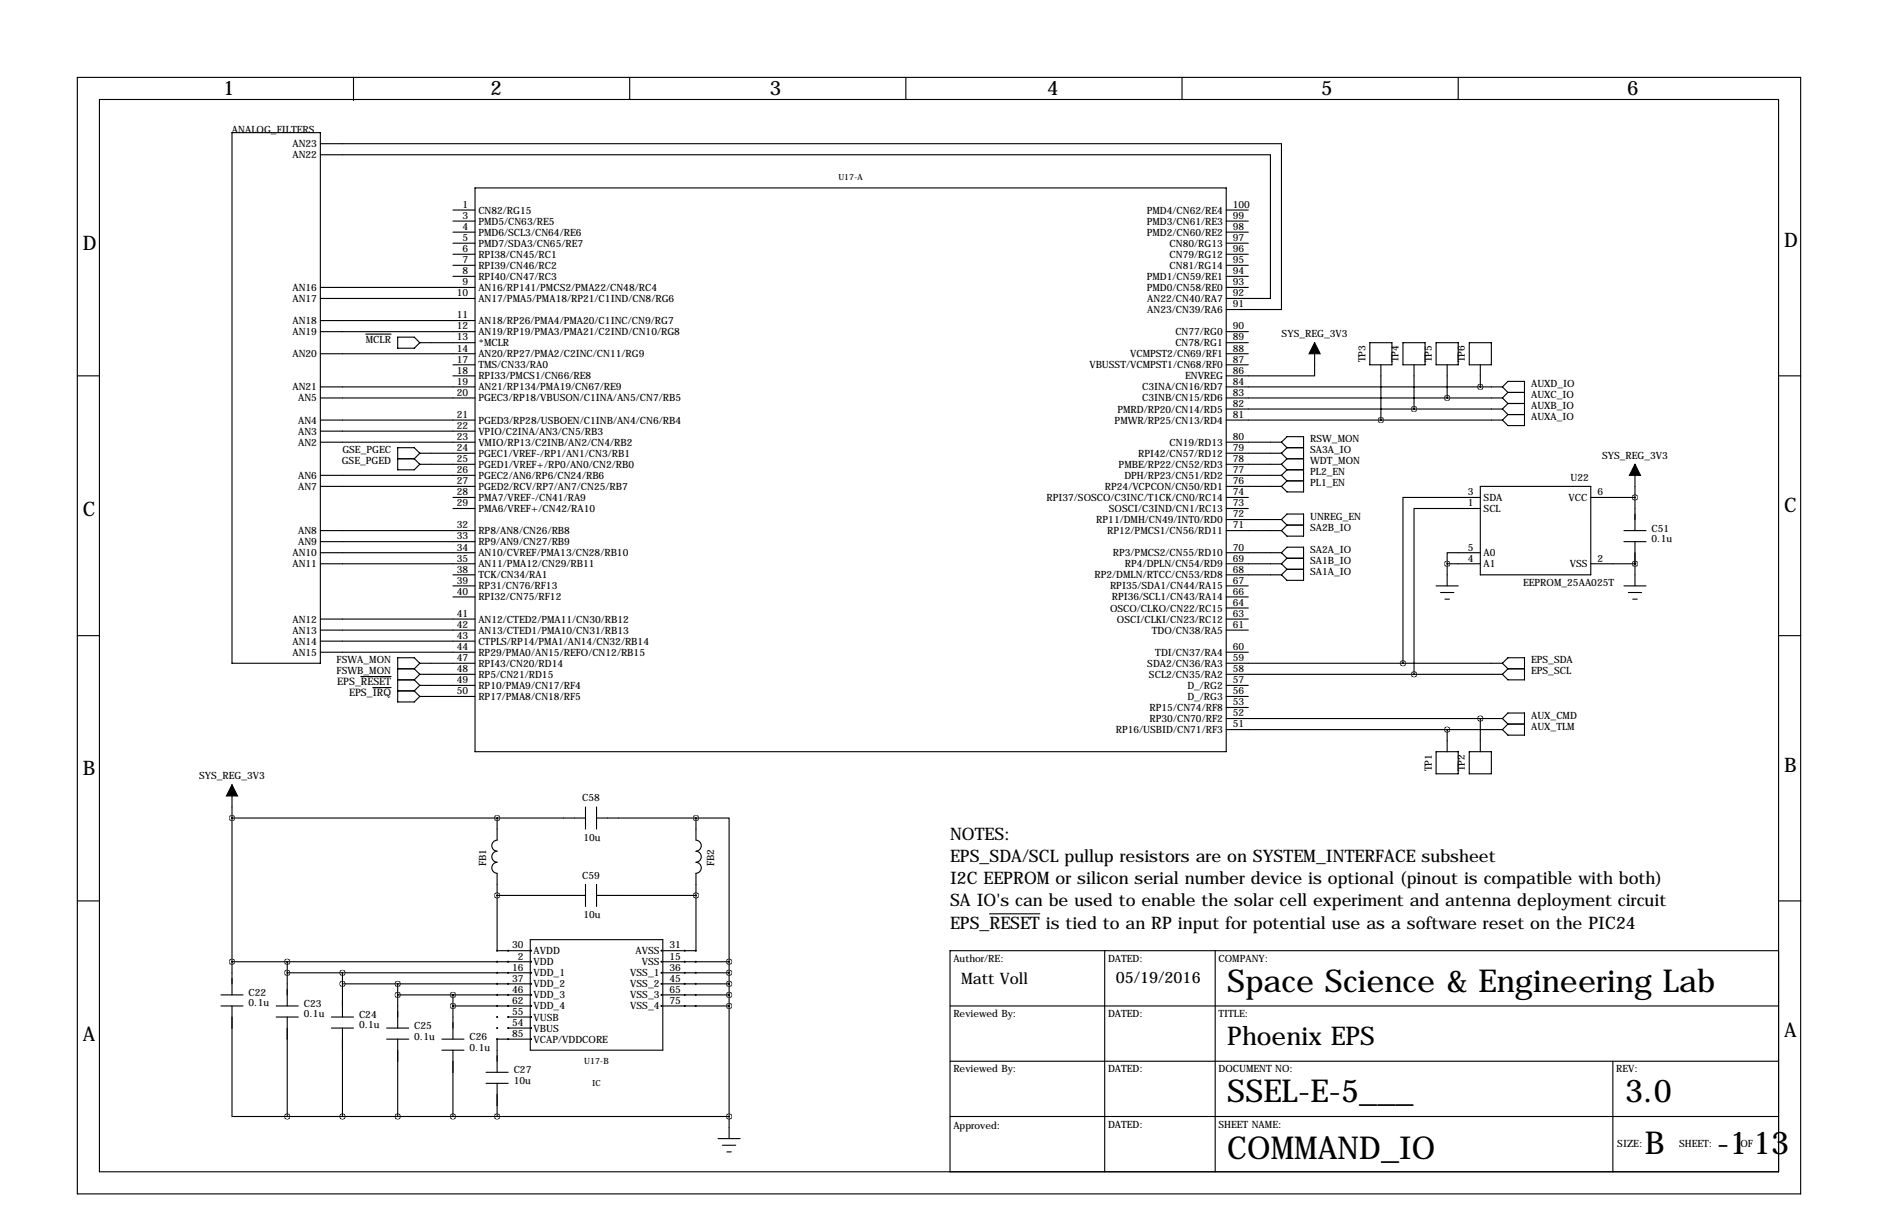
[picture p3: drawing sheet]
<svg xmlns="http://www.w3.org/2000/svg" width="432mm" height="279mm" viewBox="0 0 432 279" stroke-linecap="round" stroke-linejoin="round" font-family="sans-serif">
<defs><g id="words">
<g font-size="7.3">
<text x="282.2" y="227.8">Space Science &amp; Engineering Lab</text>
<text x="282.2" y="253.2">SSEL-E-5___</text>
<text x="373.6" y="253.2">3.0</text>
<text x="282.2" y="266.2">COMMAND_IO</text>
<text x="378.2" y="265.2">B</text>
<text x="394.7" y="265.2">-1</text>
<text x="403.1" y="265.2">13</text>
</g>
<text font-size="5.9" x="282.2" y="240.1">Phoenix EPS</text>
<g font-size="4.6">
<text x="51.3" y="21.9">1</text>
<text x="112.8" y="21.9">2</text>
<text x="177" y="21.9">3</text>
<text x="240.8" y="21.9">4</text>
<text x="303.8" y="21.9">5</text>
<text x="374.1" y="21.9">6</text>
<text x="19" y="57.5">D</text>
<text x="410.2" y="56.7">D</text>
<text x="19" y="118.5">C</text>
<text x="410.2" y="117.7">C</text>
<text x="19" y="178.1">B</text>
<text x="410.2" y="177.4">B</text>
<text x="19" y="239.1">A</text>
<text x="410.2" y="238.3">A</text>
</g>
<g font-size="4">
<text x="218.4" y="193">NOTES:</text>
<text x="218.4" y="203.2">I2C EEPROM or silicon serial number device is optional (pinout is compatible with both)</text>
<text x="218.4" y="198.1">EPS_SDA/SCL pullup resistors are on SYSTEM_INTERFACE subsheet</text>
<text x="218.4" y="208.3">SA IO's can be used to enable the solar cell experiment and antenna deployment circuit</text>
<text x="218.4" y="213.4">EPS_RESET is tied to an RP input for potential use as a software reset on the PIC24</text>
</g>
<g font-size="3.6">
<text x="221" y="226.1">Matt Voll</text>
<text x="256.5" y="225.8">05/19/2016</text>
</g>
<g font-size="2.4">
<text x="77.6" y="157.5">EPS_RESET</text>
<text x="80.3" y="160">EPS_IRQ</text>
</g>
<g font-size="2.3">
<text x="53.3" y="30.5">ANALOG_FILTERS</text>
<text x="67.2" y="33.8">AN23</text>
<text x="67.2" y="36.4">AN22</text>
<text x="106.4" y="47.8">1</text>
<text x="283.5" y="47.8">100</text>
<text x="106.4" y="50.3">3</text>
<text x="106.4" y="52.8">4</text>
<text x="110" y="49.1">CN82/RG15</text>
<text x="110" y="51.6">PMD5/CN63/RE5</text>
<text x="263.7" y="51.6">PMD3/CN61/RE3</text>
<text x="263.7" y="49.1">PMD4/CN62/RE4</text>
<text x="283.5" y="52.8">98</text>
<text x="283.5" y="50.3">99</text>
<text x="106.4" y="55.4">5</text>
<text x="106.4" y="57.9">6</text>
<text x="110" y="54.1">PMD6/SCL3/CN64/RE6</text>
<text x="110" y="56.7">PMD7/SDA3/CN65/RE7</text>
<text x="110" y="59.2">RPI38/CN45/RC1</text>
<text x="263.7" y="54.1">PMD2/CN60/RE2</text>
<text x="268.9" y="56.7">CN80/RG13</text>
<text x="268.9" y="59.2">CN79/RG12</text>
<text x="283.5" y="55.4">97</text>
<text x="283.5" y="57.9">96</text>
<text x="106.4" y="63">8</text>
<text x="106.4" y="60.5">7</text>
<text x="106.4" y="65.5">9</text>
<text x="110" y="64.3">RPI40/CN47/RC3</text>
<text x="110" y="61.8">RPI39/CN46/RC2</text>
<text x="263.7" y="64.3">PMD1/CN59/RE1</text>
<text x="268.9" y="61.8">CN81/RG14</text>
<text x="283.5" y="65.5">93</text>
<text x="283.5" y="63">94</text>
<text x="283.5" y="60.5">95</text>
<text x="67.2" y="66.8">AN16</text>
<text x="67.2" y="69.4">AN17</text>
<text x="105.1" y="68.1">10</text>
<text x="110" y="69.4">AN17/PMA5/PMA18/RP21/C1IND/CN8/RG6</text>
<text x="110" y="66.8">AN16/RP141/PMCS2/PMA22/CN48/RC4</text>
<text x="263.7" y="66.8">PMD0/CN58/RE0</text>
<text x="263.8" y="71.9">AN23/CN39/RA6</text>
<text x="263.8" y="69.4">AN22/CN40/RA7</text>
<text x="283.5" y="70.6">91</text>
<text x="283.5" y="68.1">92</text>
<text x="67.2" y="74.5">AN18</text>
<text x="67.2" y="77">AN19</text>
<text x="105.1" y="73.2">11</text>
<text x="105.1" y="75.7">12</text>
<text x="110" y="74.5">AN18/RP26/PMA4/PMA20/C1INC/CN9/RG7</text>
<text x="110" y="77">AN19/RP19/PMA3/PMA21/C2IND/CN10/RG8</text>
<text x="270.2" y="77">CN77/RG0</text>
<text x="283.5" y="75.7">90</text>
<text x="294.7" y="77.5">SYS_REG_3V3</text>
<text x="67.2" y="82.1">AN20</text>
<text x="84.1" y="78.7">MCLR</text>
<text x="105.1" y="78.2">13</text>
<text x="105.1" y="83.3">17</text>
<text x="105.1" y="80.8">14</text>
<text x="110" y="79.5">*MCLR</text>
<text x="110" y="82.1">AN20/RP27/PMA2/C2INC/CN11/RG9</text>
<text x="259.8" y="82.1">VCMPST2/CN69/RF1</text>
<text x="270.2" y="79.5">CN78/RG1</text>
<text x="283.5" y="83.3">87</text>
<text x="283.5" y="80.8">88</text>
<text x="283.5" y="78.2">89</text>
<text x="313.9" y="83.3" transform="rotate(-90 313.9 83.3)">TP3</text>
<text x="321.6" y="83.3" transform="rotate(-90 321.6 83.3)">TP4</text>
<text x="329.2" y="83.3" transform="rotate(-90 329.2 83.3)">TP5</text>
<text x="336.8" y="83.3" transform="rotate(-90 336.8 83.3)">TP6</text>
<text x="67.2" y="89.7">AN21</text>
<text x="105.1" y="88.4">19</text>
<text x="105.1" y="85.9">18</text>
<text x="110" y="84.6">TMS/CN33/RA0</text>
<text x="110" y="89.7">AN21/RP134/PMA19/CN67/RE9</text>
<text x="110" y="87.2">RPI33/PMCS1/CN66/RE8</text>
<text x="250.5" y="84.6">VBUSST/VCMPST1/CN68/RF0</text>
<text x="262.6" y="89.7">C3INA/CN16/RD7</text>
<text x="272.5" y="87.2">ENVREG</text>
<text x="283.5" y="85.9">86</text>
<text x="283.5" y="88.4">84</text>
<text x="352" y="88.9">AUXD_IO</text>
<text x="68.5" y="92.2">AN5</text>
<text x="105.1" y="90.9">20</text>
<text x="110" y="92.2">PGEC3/RP18/VBUSON/C1INA/AN5/CN7/RB5</text>
<text x="256.9" y="94.8">PMRD/RP20/CN14/RD5</text>
<text x="262.6" y="92.2">C3INB/CN15/RD6</text>
<text x="283.5" y="90.9">83</text>
<text x="283.5" y="93.5">82</text>
<text x="352" y="94">AUXB_IO</text>
<text x="352" y="91.4">AUXC_IO</text>
<text x="68.5" y="99.9">AN3</text>
<text x="68.5" y="97.3">AN4</text>
<text x="105.1" y="101.1">23</text>
<text x="105.1" y="98.6">22</text>
<text x="105.1" y="96">21</text>
<text x="110" y="99.9">VPIO/C2INA/AN3/CN5/RB3</text>
<text x="110" y="97.3">PGED3/RP28/USBOEN/C1INB/AN4/CN6/RB4</text>
<text x="256.3" y="97.3">PMWR/RP25/CN13/RD4</text>
<text x="283.5" y="101.1">80</text>
<text x="283.5" y="96">81</text>
<text x="301.2" y="101.6">RSW_MON</text>
<text x="352" y="96.5">AUXA_IO</text>
<text x="68.5" y="102.4">AN2</text>
<text x="78.6" y="106.7">GSE_PGED</text>
<text x="78.7" y="104.1">GSE_PGEC</text>
<text x="105.1" y="103.6">24</text>
<text x="105.1" y="106.2">25</text>
<text x="110" y="102.4">VMIO/RP13/C2INB/AN2/CN4/RB2</text>
<text x="110" y="104.9">PGEC1/VREF-/RP1/AN1/CN3/RB1</text>
<text x="110" y="107.5">PGED1/VREF+/RP0/AN0/CN2/RB0</text>
<text x="257.2" y="107.5">PMBE/RP22/CN52/RD3</text>
<text x="261.7" y="104.9">RPI42/CN57/RD12</text>
<text x="268.9" y="102.4">CN19/RD13</text>
<text x="283.5" y="106.2">78</text>
<text x="283.5" y="103.6">79</text>
<text x="301.2" y="104.1">SA3A_IO</text>
<text x="301.2" y="106.7">WDT_MON</text>
<text x="368.3" y="105.4">SYS_REG_3V3</text>
<text x="68.5" y="110">AN6</text>
<text x="68.5" y="112.6">AN7</text>
<text x="105.1" y="108.7">26</text>
<text x="105.1" y="111.3">27</text>
<text x="105.1" y="113.8">28</text>
<text x="110" y="110">PGEC2/AN6/RP6/CN24/RB6</text>
<text x="110" y="112.6">PGED2/RCV/RP7/AN7/CN25/RB7</text>
<text x="254" y="112.6">RP24/VCPCON/CN50/RD1</text>
<text x="258.5" y="110">DPH/RP23/CN51/RD2</text>
<text x="283.5" y="108.7">77</text>
<text x="283.5" y="113.8">74</text>
<text x="283.5" y="111.3">76</text>
<text x="301.2" y="111.8">PL1_EN</text>
<text x="301.2" y="109.2">PL2_EN</text>
<text x="337.5" y="113.8">3</text>
<text x="361.1" y="110.5">U22</text>
<text x="367.3" y="113.8">6</text>
<text x="105.1" y="116.3">29</text>
<text x="110" y="117.6">PMA6/VREF+/CN42/RA10</text>
<text x="110" y="115.1">PMA7/VREF-/CN41/RA9</text>
<text x="240.6" y="115.1">RPI37/SOSCO/C3INC/T1CK/CN0/RC14</text>
<text x="255" y="117.6">SOSCI/C3IND/CN1/RC13</text>
<text x="283.5" y="116.3">73</text>
<text x="283.5" y="118.9">72</text>
<text x="301.2" y="119.4">UNREG_EN</text>
<text x="337.5" y="116.3">1</text>
<text x="341.1" y="117.6">SCL</text>
<text x="341.1" y="115.1">SDA</text>
<text x="360.7" y="115.1">VCC</text>
<text x="68.5" y="122.7">AN8</text>
<text x="68.5" y="125.3">AN9</text>
<text x="105.1" y="124">33</text>
<text x="105.1" y="121.4">32</text>
<text x="110" y="125.3">RP9/AN9/CN27/RB9</text>
<text x="110" y="122.7">RP8/AN8/CN26/RB8</text>
<text x="252.1" y="120.2">RP11/DMH/CN49/INT0/RD0</text>
<text x="254.6" y="122.7">RP12/PMCS1/CN56/RD11</text>
<text x="283.5" y="121.4">71</text>
<text x="301.2" y="121.9">SA2B_IO</text>
<text x="379.7" y="122.2">C51</text>
<text x="379.7" y="124.5">0.1u</text>
<text x="67.2" y="127.8">AN10</text>
<text x="67.2" y="130.3">AN11</text>
<text x="105.1" y="131.6">38</text>
<text x="105.1" y="126.5">34</text>
<text x="105.1" y="129">35</text>
<text x="110" y="127.8">AN10/CVREF/PMA13/CN28/RB10</text>
<text x="110" y="130.3">AN11/PMA12/CN29/RB11</text>
<text x="255.9" y="127.8">RP3/PMCS2/CN55/RD10</text>
<text x="258.6" y="130.3">RP4/DPLN/CN54/RD9</text>
<text x="283.5" y="129">69</text>
<text x="283.5" y="126.5">70</text>
<text x="283.5" y="131.6">68</text>
<text x="301.2" y="127">SA2A_IO</text>
<text x="301.2" y="129.5">SA1B_IO</text>
<text x="337.5" y="129">4</text>
<text x="337.5" y="126.5">5</text>
<text x="341.1" y="130.3">A1</text>
<text x="341.1" y="127.8">A0</text>
<text x="360.9" y="130.3">VSS</text>
<text x="367.3" y="129">2</text>
<text x="105.1" y="136.7">40</text>
<text x="105.1" y="134.1">39</text>
<text x="110" y="132.9">TCK/CN34/RA1</text>
<text x="110" y="138">RPI32/CN75/RF12</text>
<text x="110" y="135.4">RP31/CN76/RF13</text>
<text x="251.7" y="132.9">RP2/DMLN/RTCC/CN53/RD8</text>
<text x="255.2" y="135.4">RPI35/SDA1/CN44/RA15</text>
<text x="255.6" y="138">RPI36/SCL1/CN43/RA14</text>
<text x="283.5" y="136.7">66</text>
<text x="283.5" y="134.1">67</text>
<text x="301.2" y="132.1">SA1A_IO</text>
<text x="350.2" y="134.7">EEPROM_25AA025T</text>
<text x="67.2" y="143">AN12</text>
<text x="105.1" y="141.7">41</text>
<text x="110" y="143">AN12/CTED2/PMA11/CN30/RB12</text>
<text x="255.2" y="140.5">OSCO/CLKO/CN22/RC15</text>
<text x="256.8" y="143">OSCI/CLKI/CN23/RC12</text>
<text x="283.5" y="141.7">63</text>
<text x="283.5" y="139.2">64</text>
<text x="67.2" y="145.6">AN13</text>
<text x="67.2" y="148.1">AN14</text>
<text x="105.1" y="146.8">43</text>
<text x="105.1" y="144.3">42</text>
<text x="105.1" y="149.4">44</text>
<text x="110" y="148.1">CTPLS/RP14/PMA1/AN14/CN32/RB14</text>
<text x="110" y="145.6">AN13/CTED1/PMA10/CN31/RB13</text>
<text x="264.8" y="145.6">TDO/CN38/RA5</text>
<text x="283.5" y="144.3">61</text>
<text x="283.5" y="149.4">60</text>
<text x="67.2" y="150.7">AN15</text>
<text x="77.4" y="152.4">FSWA_MON</text>
<text x="77.4" y="154.9">FSWB_MON</text>
<text x="105.1" y="151.9">47</text>
<text x="105.1" y="154.4">48</text>
<text x="110" y="153.2">RPI43/CN20/RD14</text>
<text x="110" y="155.7">RP5/CN21/RD15</text>
<text x="110" y="150.7">RP29/PMA0/AN15/REFO/CN12/RB15</text>
<text x="263.8" y="153.2">SDA2/CN36/RA3</text>
<text x="264.2" y="155.7">SCL2/CN35/RA2</text>
<text x="265.6" y="150.7">TDI/CN37/RA4</text>
<text x="283.5" y="154.4">58</text>
<text x="283.5" y="151.9">59</text>
<text x="352" y="152.4">EPS_SDA</text>
<text x="352" y="154.9">EPS_SCL</text>
<text x="105.1" y="159.5">50</text>
<text x="105.1" y="157">49</text>
<text x="110" y="160.8">RP17/PMA8/CN18/RF5</text>
<text x="110" y="158.3">RP10/PMA9/CN17/RF4</text>
<text x="273" y="160.8">D_/RG3</text>
<text x="273" y="158.3">D_/RG2</text>
<text x="283.5" y="159.5">56</text>
<text x="283.5" y="157">57</text>
<text x="264.3" y="165.9">RP30/CN70/RF2</text>
<text x="264.3" y="163.4">RP15/CN74/RF8</text>
<text x="283.5" y="164.6">52</text>
<text x="283.5" y="167.1">51</text>
<text x="283.5" y="162.1">53</text>
<text x="352" y="167.6">AUX_TLM</text>
<text x="352" y="165.1">AUX_CMD</text>
<text x="256.5" y="168.4">RP16/USBID/CN71/RF3</text>
<text x="45.8" y="179.1">SYS_REG_3V3</text>
<text x="329.2" y="177.2" transform="rotate(-90 329.2 177.2)">TP1</text>
<text x="336.8" y="177.2" transform="rotate(-90 336.8 177.2)">TP2</text>
<text x="133.8" y="184.1">C58</text>
<text x="134.2" y="193.1">10u</text>
<text x="111.8" y="199.1" transform="rotate(-90 111.8 199.1)">FB1</text>
<text x="133.8" y="201.9">C59</text>
<text x="164.2" y="199.1" transform="rotate(-90 164.2 199.1)">FB2</text>
<text x="134.2" y="210.9">10u</text>
<text x="117.8" y="217.9">30</text>
<text x="119.1" y="220.5">2</text>
<text x="122.7" y="219.2">AVDD</text>
<text x="122.7" y="221.8">VDD</text>
<text x="146.1" y="219.2">AVSS</text>
<text x="147.6" y="221.8">VSS</text>
<text x="153.9" y="217.9">31</text>
<text x="153.9" y="220.5">15</text>
<text x="219.2" y="221">Author/RE:</text>
<text x="254.8" y="221">DATED:</text>
<text x="280.2" y="221">COMPANY:</text>
<text x="117.8" y="223">16</text>
<text x="117.8" y="225.6">37</text>
<text x="122.7" y="224.3">VDD_1</text>
<text x="122.7" y="226.9">VDD_2</text>
<text x="144.9" y="224.3">VSS_1</text>
<text x="144.9" y="226.9">VSS_2</text>
<text x="153.9" y="223">36</text>
<text x="153.9" y="225.6">45</text>
<text x="57.1" y="228.9">C22</text>
<text x="57.1" y="231.2">0.1u</text>
<text x="69.8" y="231.4">C23</text>
<text x="69.8" y="233.8">0.1u</text>
<text x="82.5" y="233.9">C24</text>
<text x="117.8" y="228.1">46</text>
<text x="117.8" y="230.6">62</text>
<text x="117.8" y="233.2">55</text>
<text x="122.7" y="229.4">VDD_3</text>
<text x="122.7" y="231.9">VDD_4</text>
<text x="144.9" y="229.4">VSS_3</text>
<text x="144.9" y="231.9">VSS_4</text>
<text x="153.9" y="228.1">65</text>
<text x="153.9" y="230.6">75</text>
<text x="219.2" y="233.7">Reviewed By:</text>
<text x="254.8" y="233.7">DATED:</text>
<text x="280.2" y="233.7">TITLE:</text>
<text x="82.5" y="236.3">0.1u</text>
<text x="95.2" y="236.5">C25</text>
<text x="95.2" y="238.8">0.1u</text>
<text x="107.9" y="239">C26</text>
<text x="117.8" y="235.7">54</text>
<text x="117.8" y="238.3">85</text>
<text x="122.7" y="234.5">VUSB</text>
<text x="122.7" y="237">VBUS</text>
<text x="122.7" y="239.6">VCAP/VDDCORE</text>
<text x="107.9" y="241.4">0.1u</text>
<text x="118.1" y="246.6">C27</text>
<text x="118.1" y="249">10u</text>
<text x="219.2" y="246.4">Reviewed By:</text>
<text x="254.8" y="246.4">DATED:</text>
<text x="280.2" y="246.4">DOCUMENT NO:</text>
<text x="371.6" y="246.4">REV:</text>
<text x="219.2" y="259.3">Approved:</text>
<text x="254.8" y="259.1">DATED:</text>
<text x="280.2" y="259.1">SHEET NAME:</text>
<text x="371.9" y="263.7">SIZE:</text>
<text x="386.1" y="263.7">SHEET:</text>
<text x="400.2" y="263.7">OF</text>
</g>
<text font-size="2" x="134.3" y="244.5">U17-B</text>
<g font-size="1.9">
<text x="192.8" y="41.3">U17-A</text>
<text x="136.2" y="249.6">IC</text>
</g>
</g></defs>
<g fill="none" stroke="#000" stroke-width=".25">
<path d="M17.8 17.8h396.2v256.5h-396.2zM81.3 17.8v5.3M144.8 17.8v5.1M208.3 17.8v5.1M271.8 17.8v5.1M335.3 17.8v5.1M22.9 22.9h386v246.3h-386zM53.3 30.5h20.4v121.9h-20.4zM73.7 33h220.9v38.1h-12.7M73.7 35.6h218.4v33h-10.2M104.1 48.3h5.1M104.1 53.3h5.1"/>
<path d="M104.1 50.8h5.1M104.1 55.9h5.1M104.1 58.4h5.1M109.2 43.2h172.7v129.5h-172.7zM281.9 48.3h5.1M281.9 53.3h5.1M281.9 50.8h5.1M281.9 55.9h5.1M281.9 58.4h5.1M73.7 66h35.5M73.7 76.2h35.5M73.7 73.7h35.5"/>
<path d="M73.7 68.6h35.5M84.1 76.8h5.8M91.4 77.5h3.8l1.3 1.2-1.3 1.3h-3.8zM96.5 78.7h12.7M104.1 63.5h5.1M104.1 61h5.1M281.9 78.7h5.1M281.9 63.5h5.1M281.9 66h5.1M281.9 76.2h5.1M281.9 61h5.1M302.3 78.7v7.7h-20.4"/>
<path d="M315 78.7h5v5.1h-5zM322.6 78.7h5.1v5.1h-5.1zM330.2 78.7h5.1v5.1h-5.1zM337.8 78.7h5.1v5.1h-5.1zM17.8 86.4h5.1M73.7 81.3h35.5M73.7 99.1h35.5M73.7 88.9h35.5M73.7 91.4h35.5M73.7 96.5h35.5M104.1 86.4h5.1M104.1 83.8h5.1"/>
<path d="M281.9 83.8h5.1M281.9 81.3h5.1M281.9 88.9h63.5M281.9 91.4h63.5M281.9 96.5h63.5M281.9 94h63.5M317.5 83.8v12.7M325.1 83.8v10.2M332.7 83.8v7.6M340.4 83.8v5.1M345.4 88.9l1.3-1.3h3.8v10.2h-3.8l-1.3-1.3M345.4 94l1.3 1.2"/>
<path d="M345.4 91.4l1.3 1.3M345.4 88.9l1.3 1.3M346.7 95.2h3.8M346.7 95.2l-1.3 1.3M346.7 92.7h3.8M346.7 92.7l-1.3 1.3M346.7 90.2h3.8M346.7 90.2l-1.3 1.2M408.9 86.4h5.1M73.7 109.2h35.5M73.7 101.6h35.5M73.7 111.8h35.5"/>
<path d="M91.4 105.4h3.8M95.2 105.4l1.3 1.3M96.5 106.7h12.7M96.5 104.1h12.7M96.5 104.1l-1.3-1.2h-3.8v5h3.8l1.3-1.2M96.5 104.1l-1.3 1.3M104.1 116.8h5.1M104.1 114.3h5.1M281.9 109.2h12.7M281.9 106.7h12.7M281.9 116.8h5.1M281.9 101.6h12.7"/>
<path d="M281.9 104.1h12.7M281.9 111.8h12.7M281.9 114.3h5.1M281.9 119.4h12.7M294.6 104.1l1.3 1.3M294.6 101.6l1.3-1.3h3.8v12.7h-3.8l-1.3-1.2M294.6 119.4l1.3-1.3h3.8v5.1h-3.8l-1.3-1.3M294.6 109.2l1.3 1.3M294.6 106.7l1.3 1.2M294.6 119.4l1.3 1.3M294.6 101.6l1.3 1.3M295.9 105.4h3.8"/>
<path d="M295.9 102.9h3.8M295.9 107.9h3.8M295.9 102.9l-1.3 1.2M295.9 110.5h3.8M295.9 110.5l-1.3 1.3M295.9 107.9l-1.3 1.3M295.9 105.4l-1.3 1.3M340.4 114.3h-17.8v38.1M340.4 116.8h-15.3v38.1M340.4 111.8h25.4v20.3h-25.4zM365.8 114.3h10.1M375.9 106.7v15.2"/>
<path d="M73.7 127h35.5M73.7 129.5h35.5M73.7 121.9h35.5M73.7 124.5h35.5M104.1 132.1h5.1M104.1 137.2h5.1M104.1 134.6h5.1M281.9 132.1h12.7M281.9 127h12.7M281.9 129.5h12.7M281.9 139.7h5.1M281.9 137.2h5.1"/>
<path d="M281.9 134.6h5.1M281.9 121.9h12.7M294.6 127l1.3-1.3h3.8v7.6h-3.8l-1.3-1.2M294.6 127l1.3 1.3M294.6 129.5l1.3 1.3M295.9 120.7h3.8M295.9 120.7l-1.3 1.2M295.9 128.3h3.8M295.9 130.8h3.8M295.9 128.3l-1.3 1.2M295.9 130.8l-1.3 1.3M330.2 134.6h5.1"/>
<path d="M331.2 136.1h3.1M332.2 137.7h1M332.7 129.5h7.7M332.7 129.5v5.1M340.4 127h-7.7v2.5M365.8 129.5h10.1M373.4 134.6h5.1M373.4 121.9h5.1M373.4 124.5h5.1M374.4 136.1h3M375.4 137.7h1M375.9 129.5h.1"/>
<path d="M375.9 124.5v10.1M17.8 146h5.1M73.7 147.3h35.5M73.7 144.8h35.5M73.7 142.2h35.5M73.7 149.9h35.5M83 155.4h6.9M85.7 158h4.2M91.4 153.7h3.8M91.4 156.2h3.8M91.4 158.8h3.8M95.2 153.7l1.3 1.2"/>
<path d="M95.2 156.2l1.3 1.3M95.2 158.8l1.3 1.2M96.5 154.9h12.7M96.5 152.4h12.7M96.5 157.5h12.7M96.5 152.4l-1.3-1.3h-3.8v10.2h3.8l1.3-1.3M96.5 152.4l-1.3 1.3M96.5 154.9l-1.3 1.3M96.5 157.5l-1.3 1.3M281.9 154.9h63.5M281.9 152.4h63.5M281.9 144.8h5.1"/>
<path d="M281.9 142.2h5.1M281.9 157.5h5.1M281.9 149.9h5.1M345.4 152.4l1.3 1.3M345.4 152.4l1.3-1.3h3.8v5.1h-3.8l-1.3-1.3M346.7 153.7h3.8M346.7 153.7l-1.3 1.2M408.9 146h5.1M96.5 160h12.7M281.9 160h5.1M281.9 165.1h63.5M281.9 167.6h63.5"/>
<path d="M281.9 162.6h5.1M330.2 172.7h5.1v5.1h-5.1zM332.7 167.6v5.1M337.8 172.7h5.1v5.1h-5.1zM340.4 165.1v7.6M345.4 165.1l1.3-1.3h3.8v5.1h-3.8l-1.3-1.3M345.4 165.1l1.3 1.3M346.7 166.4h3.8M346.7 166.4l-1.3 1.2M53.3 180.3v48.3M53.3 188h81.3M114.3 195.6a1.27 1.27 0 0 0-1.2 1.3 1.27 1.27 0 0 0 1.2 1.2 1.27 1.27 0 0 0-1.2 1.3 1.27 1.27 0 0 0 1.2 1.3v5"/>
<path d="M114.3 188v5a1.27 1.27 0 0 0-1.2 1.3 1.27 1.27 0 0 0 1.2 1.3M134.6 185.4v5.1M137.2 188h22.8M137.2 185.4v5.1M160 188v5a1.27 1.27 0 0 1 1.2 1.3 1.27 1.27 0 0 1-1.2 1.3M160 188h7.6v33M160 195.6a1.27 1.27 0 0 1 1.2 1.3 1.27 1.27 0 0 1-1.2 1.2 1.27 1.27 0 0 1 1.2 1.3 1.27 1.27 0 0 1-1.2 1.3v5M17.8 207h5.1M114.3 205.7v12.7h7.6M114.3 205.7h20.3M121.9 215.9h30.5v25.4h-30.5zM134.6 203.2v5.1"/>
<path d="M137.2 203.2v5.1M137.2 205.7h22.8M160 205.7v12.7h-7.6M227.5 210h11.6M254 218.4v50.8M279.4 218.4v50.8M408.9 207h5.2M408.9 218.4h-190.5v50.8M50.8 231.1h5.1M50.8 228.6h5.1M53.3 231.1v25.4h12.7M53.3 221h68.6"/>
<path d="M63.5 231.1h5.1M63.5 233.7h5.1M66 223.5h55.9M66 221v10.1M66 233.7v22.8M76.2 233.7h5.1M76.2 236.2h5.1M78.7 226.1h43.2M78.7 223.5v10.2M78.7 236.2v20.3M88.9 236.2h5.1M88.9 238.8h5.1"/>
<path d="M91.4 228.6h30.5M91.4 226.1v10.1M91.4 238.8v17.7M101.6 238.8h5.1M104.1 231.1h17.8M104.1 228.6v10.2M116.8 233.7h5.1M116.8 236.2h5.1M121.9 238.8h-7.6v7.6M152.4 231.1h15.2M152.4 221h15.2M152.4 223.5h15.2"/>
<path d="M152.4 226.1h15.2M152.4 228.6h15.2M167.6 221v40.6M218.4 231.1h190.5M66 256.5h101.6M101.6 241.3h5.1M104.1 241.3v15.2M111.8 246.4h5M111.8 248.9h5M114.3 248.9v7.6M218.4 256.5h190.5M218.4 243.8h190.5"/>
<path d="M370.8 243.8v25.4M165.1 261.6h5.1M166.1 263.1h3.1M167.1 264.7h1"/>
<circle cx="114.3" cy="218.4" r=".1"/>
<circle cx="116.8" cy="218.4" r=".1"/>
<circle cx="122.1" cy="218.4" r=".1"/>
<circle cx="152.1" cy="218.4" r=".1"/>
<circle cx="157.4" cy="218.4" r=".1"/>
<circle cx="160" cy="218.4" r=".1"/>
<circle cx="114.3" cy="223.5" r=".1"/>
<circle cx="114.3" cy="226.1" r=".1"/>
<circle cx="114.3" cy="236.2" r=".1"/>
<circle cx="114.3" cy="221" r=".1"/>
<circle cx="114.3" cy="233.7" r=".1"/>
<circle cx="114.3" cy="231.1" r=".1"/>
<circle cx="114.3" cy="238.8" r=".1"/>
<circle cx="114.3" cy="228.6" r=".1"/>
<circle cx="116.8" cy="223.5" r=".1"/>
<circle cx="116.8" cy="226.1" r=".1"/>
<circle cx="116.8" cy="236.2" r=".1"/>
<circle cx="116.8" cy="221" r=".1"/>
<circle cx="116.8" cy="233.7" r=".1"/>
<circle cx="116.8" cy="231.1" r=".1"/>
<circle cx="116.8" cy="238.8" r=".1"/>
<circle cx="116.8" cy="228.6" r=".1"/>
<circle cx="122.1" cy="226.1" r=".1"/>
<circle cx="122.1" cy="223.5" r=".1"/>
<circle cx="122.1" cy="236.2" r=".1"/>
<circle cx="122.1" cy="233.7" r=".1"/>
<circle cx="122.1" cy="221" r=".1"/>
<circle cx="122.1" cy="231.1" r=".1"/>
<circle cx="122.1" cy="238.8" r=".1"/>
<circle cx="122.1" cy="228.6" r=".1"/>
<circle cx="152.1" cy="223.5" r=".1"/>
<circle cx="152.1" cy="226.1" r=".1"/>
<circle cx="152.1" cy="221" r=".1"/>
<circle cx="152.1" cy="231.1" r=".1"/>
<circle cx="152.1" cy="228.6" r=".1"/>
<circle cx="157.4" cy="226.1" r=".1"/>
<circle cx="157.4" cy="223.5" r=".1"/>
<circle cx="157.4" cy="221" r=".1"/>
<circle cx="157.4" cy="231.1" r=".1"/>
<circle cx="157.4" cy="228.6" r=".1"/>
<circle cx="160" cy="223.5" r=".1"/>
<circle cx="160" cy="226.1" r=".1"/>
<circle cx="160" cy="221" r=".1"/>
<circle cx="160" cy="231.1" r=".1"/>
<circle cx="160" cy="228.6" r=".1"/>
</g>
<path d="M302.3 78.7l1.2 2.6h-2.5zM375.9 106.7l1.3 2.5h-2.6zM53.3 180.3l1.3 2.6h-2.5z" fill="#000" stroke="#000" stroke-width=".25"/>
<path d="M53.3 221a.05 .05 0 0 0 .1 0 .05 .05 0 0 0-.1 0zM66 223.5a.05 .05 0 0 0 .1 0 .05 .05 0 0 0-.1 0zM66 221a.05 .05 0 0 0 .1 0 .05 .05 0 0 0-.1 0zM78.7 226.1a.05 .05 0 0 0 .1 0 .05 .05 0 0 0-.1 0zM78.7 223.5a.05 .05 0 0 0 .1 0 .05 .05 0 0 0-.1 0zM91.4 228.6a.05 .05 0 0 0 .1 0 .05 .05 0 0 0-.1 0zM91.4 226.1a.05 .05 0 0 0 .1 0 .05 .05 0 0 0-.1 0zM104.1 231.1a.05 .05 0 0 0 .1 0 .05 .05 0 0 0-.1 0zM104.1 228.6a.05 .05 0 0 0 .1 0 .05 .05 0 0 0-.1 0zM167.6 223.5a.05 .05 0 0 0 .1 0 .05 .05 0 0 0-.1 0zM167.6 226.1a.05 .05 0 0 0 .1 0 .05 .05 0 0 0-.1 0zM167.6 228.6a.05 .05 0 0 0 .1 0 .05 .05 0 0 0-.1 0zM167.6 231.1a.05 .05 0 0 0 .1 0 .05 .05 0 0 0-.1 0zM167.6 256.5a.05 .05 0 0 0 .1 0 .05 .05 0 0 0-.1 0zM104.1 256.5a.05 .05 0 0 0 .1 0 .05 .05 0 0 0-.1 0zM91.4 256.5a.05 .05 0 0 0 .1 0 .05 .05 0 0 0-.1 0zM78.7 256.5a.05 .05 0 0 0 .1 0 .05 .05 0 0 0-.1 0zM66 256.5a.05 .05 0 0 0 .1 0 .05 .05 0 0 0-.1 0zM332.7 129.5a.05 .05 0 0 0 .1 0 .05 .05 0 0 0-.1 0zM375.9 129.5a.05 .05 0 0 0 .1 0 .05 .05 0 0 0-.1 0zM375.9 114.3a.05 .05 0 0 0 .1 0 .05 .05 0 0 0-.1 0zM322.5 152.4a.05 .05 0 0 0 .1 0 .05 .05 0 0 0-.1 0zM325.1 154.9a.05 .05 0 0 0 .1 0 .05 .05 0 0 0-.1 0zM53.3 188a.05 .05 0 0 0 .1 0 .05 .05 0 0 0-.1 0zM167.6 221a.05 .05 0 0 0 .1 0 .05 .05 0 0 0-.1 0zM160 205.7a.05 .05 0 0 0 .1 0 .05 .05 0 0 0-.1 0zM160 188a.05 .05 0 0 0 .1 0 .05 .05 0 0 0-.1 0zM325.1 94a.05 .05 0 0 0 .1 0 .05 .05 0 0 0-.1 0zM332.7 91.4a.05 .05 0 0 0 .1 0 .05 .05 0 0 0-.1 0zM340.3 88.9a.05 .05 0 0 0 .1 0 .05 .05 0 0 0-.1 0zM332.7 167.6a.05 .05 0 0 0 .1 0 .05 .05 0 0 0-.1 0zM340.3 165.1a.05 .05 0 0 0 .1 0 .05 .05 0 0 0-.1 0z" fill="#000" stroke="#000" stroke-width="1.3"/>
<use href="#words"/>
</svg>
